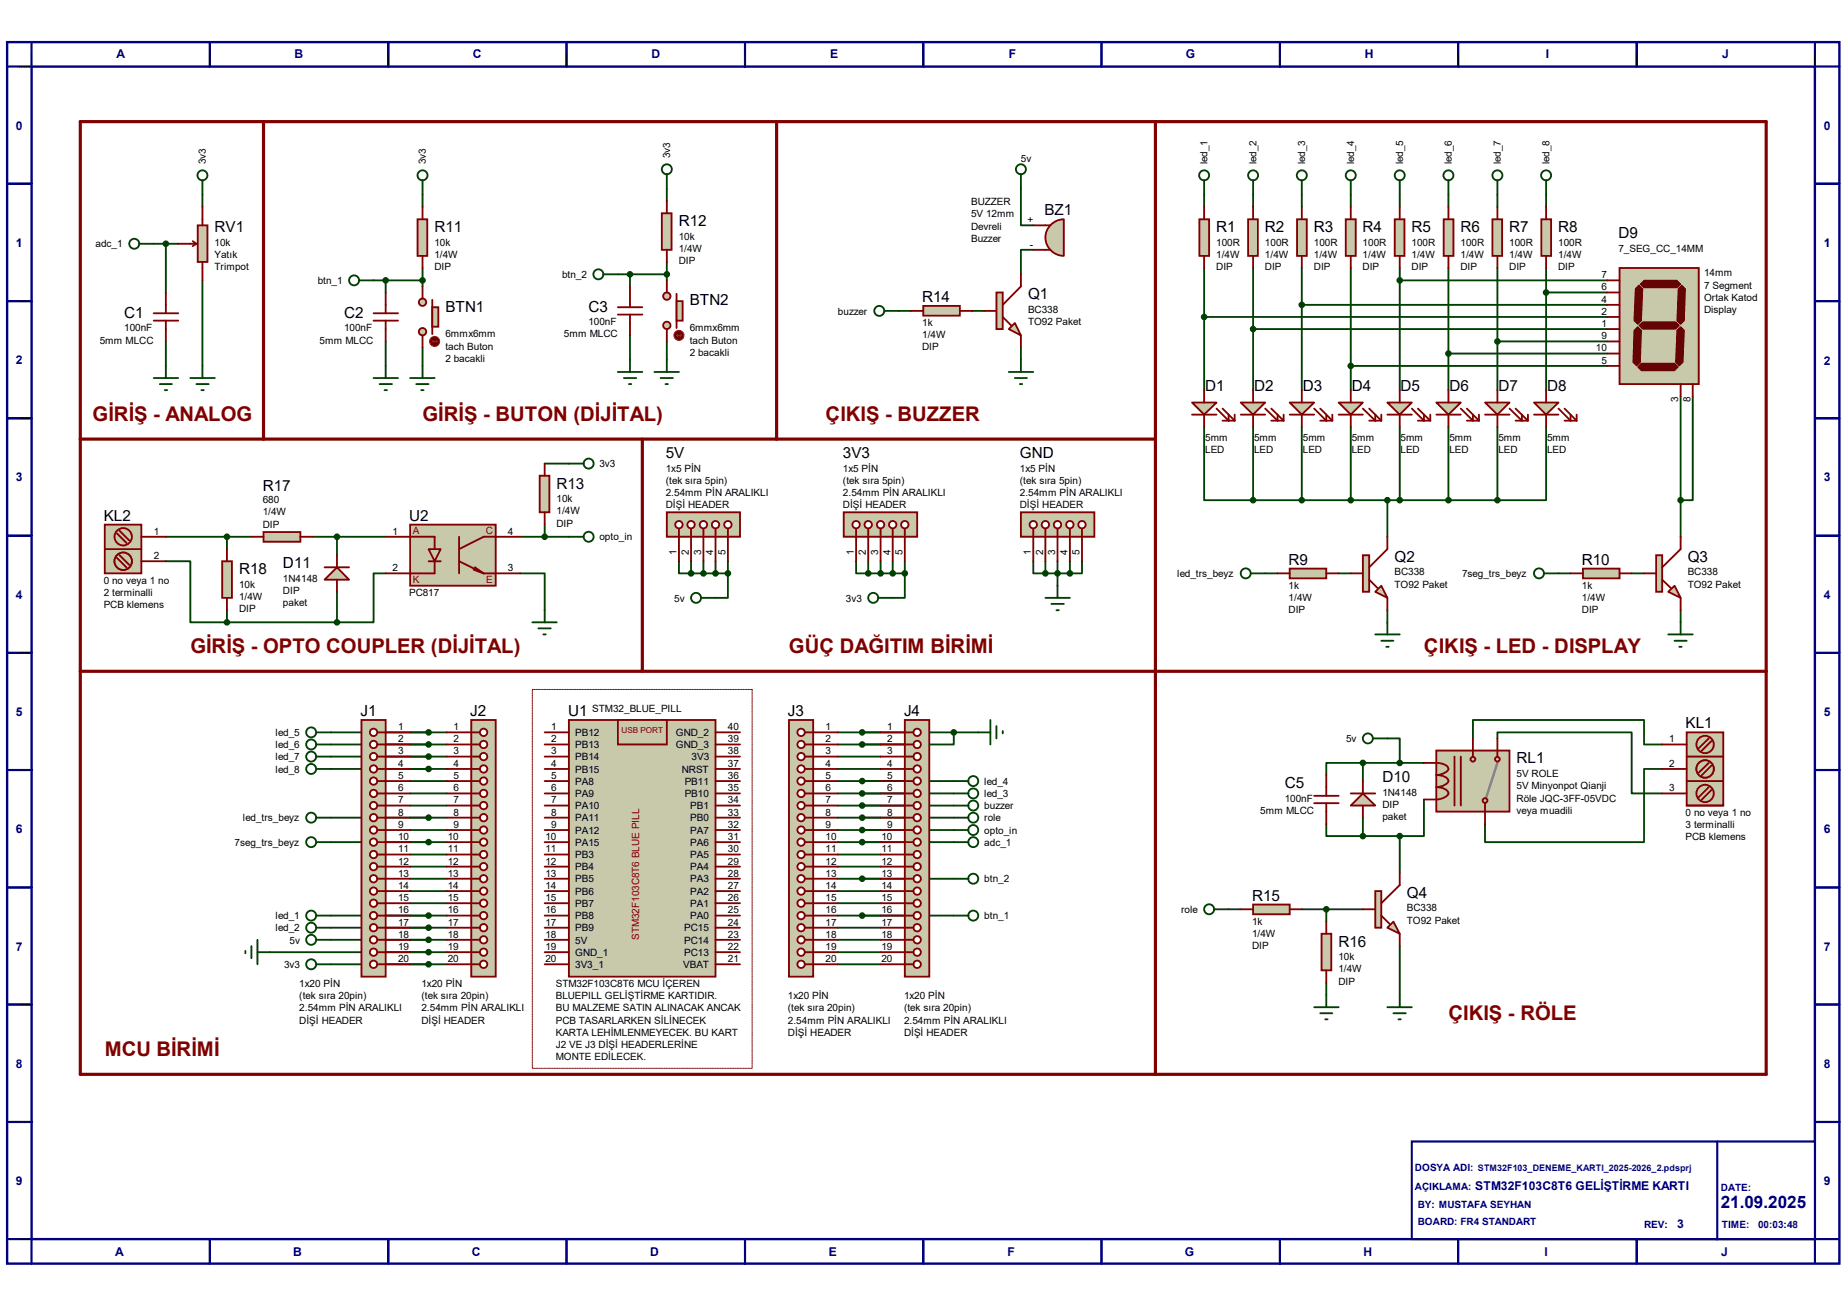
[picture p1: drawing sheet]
<svg xmlns="http://www.w3.org/2000/svg" width="297mm" height="210mm" viewBox="0 0 297 210" stroke-linecap="round" stroke-linejoin="round" font-family="sans-serif">
<defs><g id="words">
<g font-size="3.3" fill="#800000">
<text x="14.9" y="67.7">GİRİŞ - ANALOG</text>
<text x="67.9" y="67.7">GİRİŞ - BUTON (DİJİTAL)</text>
<text x="132.8" y="67.7">ÇIKIŞ - BUZZER</text>
<text x="30.6" y="105">GİRİŞ - OPTO COUPLER (DİJİTAL)</text>
<text x="126.9" y="105">GÜÇ DAĞITIM BİRİMİ</text>
<text x="229" y="105">ÇIKIŞ - LED - DISPLAY</text>
<text x="232.9" y="164">ÇIKIŞ - RÖLE</text>
<text x="16.8" y="169.9">MCU BİRİMİ</text>
</g>
<text font-size="2.8" fill="#000080" x="276.7" y="194.3">21.09.2025</text>
<g font-size="2.5">
<text x="167.9" y="34.6">BZ1</text>
<text x="34.5" y="37.3">RV1</text>
<text x="69.8" y="37.3">R11</text>
<text x="109.1" y="36.4">R12</text>
<text x="195.6" y="37.3">R1</text>
<text x="203.4" y="37.3">R2</text>
<text x="211.3" y="37.3">R3</text>
<text x="219.1" y="37.3">R4</text>
<text x="227" y="37.3">R5</text>
<text x="234.9" y="37.3">R6</text>
<text x="242.7" y="37.3">R7</text>
<text x="250.6" y="37.3">R8</text>
<text x="260.3" y="38.3">D9</text>
<text x="20" y="51.1">C1</text>
<text x="55.3" y="51.1">C2</text>
<text x="71.6" y="50.1">BTN1</text>
<text x="94.6" y="50.1">C3</text>
<text x="110.9" y="49.1">BTN2</text>
<text x="148.3" y="48.6">R14</text>
<text x="165.3" y="48.1">Q1</text>
<text x="193.8" y="62.9">D1</text>
<text x="201.7" y="62.9">D2</text>
<text x="209.5" y="62.9">D3</text>
<text x="217.4" y="62.9">D4</text>
<text x="225.2" y="62.9">D5</text>
<text x="233.1" y="62.9">D6</text>
<text x="241" y="62.9">D7</text>
<text x="248.8" y="62.9">D8</text>
<text x="107.1" y="73.7">5V</text>
<text x="135.6" y="73.7">3V3</text>
<text x="164" y="73.7">GND</text>
<text x="16.7" y="83.7">KL2</text>
<text x="42.2" y="79">R17</text>
<text x="65.8" y="83.7">U2</text>
<text x="89.5" y="78.6">R13</text>
<text x="38.4" y="92.3">R18</text>
<text x="45.5" y="91.4">D11</text>
<text x="207.2" y="90.8">R9</text>
<text x="224.2" y="90.4">Q2</text>
<text x="254.4" y="90.8">R10</text>
<text x="271.4" y="90.4">Q3</text>
<text x="58" y="115.1">J1</text>
<text x="75.6" y="115.1">J2</text>
<text x="91.4" y="115.1">U1</text>
<text x="126.7" y="115.1">J3</text>
<text x="145.4" y="115.1">J4</text>
<text x="271.1" y="117.1">KL1</text>
<text x="222.3" y="125.7">D10</text>
<text x="243.9" y="122.8">RL1</text>
<text x="206.6" y="126.7">C5</text>
<text x="201.3" y="144.8">R15</text>
<text x="226.2" y="144.4">Q4</text>
<text x="215.2" y="152.2">R16</text>
</g>
<g font-size="1.9" fill="#000080">
<text x="18.7" y="9.3">A</text>
<text x="47.4" y="9.3">B</text>
<text x="76" y="9.3">C</text>
<text x="104.7" y="9.3">D</text>
<text x="133.5" y="9.3">E</text>
<text x="162.2" y="9.3">F</text>
<text x="190.7" y="9.3">G</text>
<text x="219.5" y="9.3">H</text>
<text x="248.6" y="9.3">I</text>
<text x="276.9" y="9.3">J</text>
<text x="2.5" y="20.9">0</text>
<text x="293.3" y="20.9">0</text>
<text x="2.5" y="39.7">1</text>
<text x="293.3" y="39.7">1</text>
<text x="2.5" y="58.5">2</text>
<text x="293.3" y="58.8">2</text>
<text x="2.5" y="77.4">3</text>
<text x="293.3" y="77.4">3</text>
<text x="2.5" y="96.3">4</text>
<text x="293.3" y="96.3">4</text>
<text x="2.5" y="115.1">5</text>
<text x="293.3" y="115.1">5</text>
<text x="2.5" y="134">6</text>
<text x="293.3" y="134">6</text>
<text x="2.5" y="152.9">7</text>
<text x="293.3" y="152.9">7</text>
<text x="2.5" y="171.7">8</text>
<text x="293.3" y="171.7">8</text>
<text x="2.5" y="190.5">9</text>
<text x="237.2" y="191.4">STM32F103C8T6 GELİŞTİRME KARTI</text>
<text x="293.3" y="190.5">9</text>
<text x="269.7" y="197.5">3</text>
<text x="18.5" y="202">A</text>
<text x="47.2" y="202">B</text>
<text x="75.9" y="202">C</text>
<text x="104.5" y="202">D</text>
<text x="133.3" y="202">E</text>
<text x="162" y="202">F</text>
<text x="190.5" y="202">G</text>
<text x="219.2" y="202">H</text>
<text x="248.4" y="202">I</text>
<text x="276.8" y="202">J</text>
</g>
<g font-size="1.6">
<text x="33.1" y="26.4" transform="rotate(-90 33.1 26.4)">3v3</text>
<text x="68.5" y="26.4" transform="rotate(-90 68.5 26.4)">3v3</text>
<text x="107.8" y="25.4" transform="rotate(-90 107.8 25.4)">3v3</text>
<text x="164.2" y="26">5v</text>
<text x="194.2" y="26.4" transform="rotate(-90 194.2 26.4)">led_1</text>
<text x="202.1" y="26.4" transform="rotate(-90 202.1 26.4)">led_2</text>
<text x="209.9" y="26.4" transform="rotate(-90 209.9 26.4)">led_3</text>
<text x="217.8" y="26.4" transform="rotate(-90 217.8 26.4)">led_4</text>
<text x="225.6" y="26.4" transform="rotate(-90 225.6 26.4)">led_5</text>
<text x="233.5" y="26.4" transform="rotate(-90 233.5 26.4)">led_6</text>
<text x="241.3" y="26.4" transform="rotate(-90 241.3 26.4)">led_7</text>
<text x="249.2" y="26.4" transform="rotate(-90 249.2 26.4)">led_8</text>
<text x="156.2" y="33">BUZZER</text>
<text x="156.2" y="34.9">5V 12mm</text>
<text x="165.2" y="35.9">+</text>
<text x="15.4" y="39.8">adc_1</text>
<text x="34.5" y="39.5">10k</text>
<text x="34.5" y="41.5">Yatık</text>
<text x="69.8" y="39.5">10k</text>
<text x="69.8" y="41.5">1/4W</text>
<text x="109.1" y="38.5">10k</text>
<text x="109.1" y="40.5">1/4W</text>
<text x="156.2" y="36.9">Devreli</text>
<text x="156.2" y="38.9">Buzzer</text>
<text x="165.6" y="39.8">-</text>
<text x="195.6" y="39.5">100R</text>
<text x="195.6" y="41.5">1/4W</text>
<text x="203.4" y="39.5">100R</text>
<text x="203.4" y="41.5">1/4W</text>
<text x="211.3" y="39.5">100R</text>
<text x="211.3" y="41.5">1/4W</text>
<text x="219.1" y="39.5">100R</text>
<text x="219.1" y="41.5">1/4W</text>
<text x="227" y="39.5">100R</text>
<text x="227" y="41.5">1/4W</text>
<text x="234.9" y="39.5">100R</text>
<text x="234.9" y="41.5">1/4W</text>
<text x="242.7" y="39.5">100R</text>
<text x="242.7" y="41.5">1/4W</text>
<text x="250.6" y="39.5">100R</text>
<text x="250.6" y="41.5">1/4W</text>
<text x="260.3" y="40.5">7_SEG_CC_14MM</text>
<text x="34.5" y="43.4">Trimpot</text>
<text x="51.1" y="45.7">btn_1</text>
<text x="69.8" y="43.4">DIP</text>
<text x="90.4" y="44.7">btn_2</text>
<text x="109.1" y="42.5">DIP</text>
<text x="195.6" y="43.4">DIP</text>
<text x="203.4" y="43.4">DIP</text>
<text x="211.3" y="43.4">DIP</text>
<text x="219.1" y="43.4">DIP</text>
<text x="227" y="43.4">DIP</text>
<text x="234.9" y="43.4">DIP</text>
<text x="242.7" y="43.4">DIP</text>
<text x="250.6" y="43.4">DIP</text>
<text x="257.6" y="44.7">7</text>
<text x="257.6" y="46.7">6</text>
<text x="274" y="44.4">14mm</text>
<text x="274" y="46.4">7 Segment</text>
<text x="20" y="53.3">100nF</text>
<text x="55.3" y="53.3">100nF</text>
<text x="94.6" y="52.3">100nF</text>
<text x="110.9" y="53.3">6mmx6mm</text>
<text x="134.7" y="50.6">buzzer</text>
<text x="148.3" y="52.4">1k</text>
<text x="165.3" y="50.3">BC338</text>
<text x="165.3" y="52.3">TO92 Paket</text>
<text x="257.6" y="48.7">4</text>
<text x="257.6" y="50.6">2</text>
<text x="257.6" y="52.6">1</text>
<text x="274" y="48.3">Ortak Katod</text>
<text x="274" y="50.3">Display</text>
<text x="16" y="55.2">5mm MLCC</text>
<text x="51.4" y="55.2">5mm MLCC</text>
<text x="71.6" y="54.3">6mmx6mm</text>
<text x="71.6" y="56.2">tach Buton</text>
<text x="71.6" y="58.2">2 bacakli</text>
<text x="90.7" y="54.3">5mm MLCC</text>
<text x="110.9" y="55.2">tach Buton</text>
<text x="110.9" y="57.2">2 bacakli</text>
<text x="148.3" y="54.4">1/4W</text>
<text x="148.3" y="56.3">DIP</text>
<text x="256.6" y="56.5">10</text>
<text x="257.6" y="54.6">9</text>
<text x="257.6" y="58.5">5</text>
<text x="269.9" y="64.6" transform="rotate(-90 269.9 64.6)">3</text>
<text x="271.8" y="64.6" transform="rotate(-90 271.8 64.6)">8</text>
<text x="193.8" y="71">5mm</text>
<text x="201.7" y="71">5mm</text>
<text x="209.5" y="71">5mm</text>
<text x="217.4" y="71">5mm</text>
<text x="225.2" y="71">5mm</text>
<text x="233.1" y="71">5mm</text>
<text x="241" y="71">5mm</text>
<text x="248.8" y="71">5mm</text>
<text x="96.4" y="75.1">3v3</text>
<text x="107.1" y="75.9">1x5 PİN</text>
<text x="107.1" y="77.8">(tek sıra 5pin)</text>
<text x="135.6" y="75.9">1x5 PİN</text>
<text x="135.6" y="77.8">(tek sıra 5pin)</text>
<text x="164" y="75.9">1x5 PİN</text>
<text x="164" y="77.8">(tek sıra 5pin)</text>
<text x="193.8" y="72.9">LED</text>
<text x="201.7" y="72.9">LED</text>
<text x="209.5" y="72.9">LED</text>
<text x="217.4" y="72.9">LED</text>
<text x="225.2" y="72.9">LED</text>
<text x="233.1" y="72.9">LED</text>
<text x="241" y="72.9">LED</text>
<text x="248.8" y="72.9">LED</text>
<text x="42.2" y="80.9">680</text>
<text x="42.2" y="82.8">1/4W</text>
<text x="89.5" y="80.8">10k</text>
<text x="89.5" y="82.7">1/4W</text>
<text x="107.1" y="79.8">2.54mm PİN ARALIKLI</text>
<text x="107.1" y="81.7">DİŞİ HEADER</text>
<text x="135.6" y="79.8">2.54mm PİN ARALIKLI</text>
<text x="135.6" y="81.7">DİŞİ HEADER</text>
<text x="164" y="79.8">2.54mm PİN ARALIKLI</text>
<text x="164" y="81.7">DİŞİ HEADER</text>
<text x="24.7" y="86">1</text>
<text x="24.7" y="89.9">2</text>
<text x="42.2" y="84.8">DIP</text>
<text x="63.1" y="86">1</text>
<text x="81.7" y="86">4</text>
<text x="89.5" y="84.7">DIP</text>
<text x="96.4" y="86.9">opto_in</text>
<text x="108.8" y="89.2" transform="rotate(-90 108.8 89.2)">1</text>
<text x="110.7" y="89.2" transform="rotate(-90 110.7 89.2)">2</text>
<text x="112.7" y="89.2" transform="rotate(-90 112.7 89.2)">3</text>
<text x="114.7" y="89.2" transform="rotate(-90 114.7 89.2)">4</text>
<text x="116.7" y="89.2" transform="rotate(-90 116.7 89.2)">5</text>
<text x="137.3" y="89.2" transform="rotate(-90 137.3 89.2)">1</text>
<text x="139.2" y="89.2" transform="rotate(-90 139.2 89.2)">2</text>
<text x="141.2" y="89.2" transform="rotate(-90 141.2 89.2)">3</text>
<text x="143.2" y="89.2" transform="rotate(-90 143.2 89.2)">4</text>
<text x="145.1" y="89.2" transform="rotate(-90 145.1 89.2)">5</text>
<text x="165.8" y="89.2" transform="rotate(-90 165.8 89.2)">1</text>
<text x="167.7" y="89.2" transform="rotate(-90 167.7 89.2)">2</text>
<text x="169.7" y="89.2" transform="rotate(-90 169.7 89.2)">3</text>
<text x="171.7" y="89.2" transform="rotate(-90 171.7 89.2)">4</text>
<text x="173.6" y="89.2" transform="rotate(-90 173.6 89.2)">5</text>
<text x="16.7" y="93.9">0 no veya 1 no</text>
<text x="16.7" y="95.8">2 terminalli</text>
<text x="38.4" y="94.5">10k</text>
<text x="45.5" y="93.6">1N4148</text>
<text x="45.5" y="95.5">DIP</text>
<text x="63.1" y="91.9">2</text>
<text x="65.8" y="95.8">PC817</text>
<text x="81.7" y="91.9">3</text>
<text x="189.3" y="92.8">led_trs_beyz</text>
<text x="207.2" y="94.7">1k</text>
<text x="224.2" y="92.5">BC338</text>
<text x="224.2" y="94.5">TO92 Paket</text>
<text x="235.1" y="92.8">7seg_trs_beyz</text>
<text x="254.4" y="94.7">1k</text>
<text x="271.4" y="92.5">BC338</text>
<text x="271.4" y="94.5">TO92 Paket</text>
<text x="16.7" y="97.8">PCB klemens</text>
<text x="38.4" y="96.5">1/4W</text>
<text x="38.4" y="98.5">DIP</text>
<text x="45.5" y="97.5">paket</text>
<text x="108.4" y="96.7">5v</text>
<text x="136" y="96.7">3v3</text>
<text x="207.2" y="96.6">1/4W</text>
<text x="207.2" y="98.6">DIP</text>
<text x="254.4" y="96.6">1/4W</text>
<text x="254.4" y="98.6">DIP</text>
<text x="44.3" y="118.4">led_5</text>
<text x="64" y="117.4">1</text>
<text x="64" y="119.4">2</text>
<text x="72.9" y="117.4">1</text>
<text x="72.9" y="119.4">2</text>
<text x="88.6" y="117.4">1</text>
<text x="88.6" y="119.4">2</text>
<text x="92.5" y="118.4">PB12</text>
<text x="95.2" y="114.5">STM32_BLUE_PILL</text>
<text x="108.7" y="118.4">GND_2</text>
<text x="117.1" y="117.4">40</text>
<text x="117.1" y="119.4">39</text>
<text x="132.8" y="117.4">1</text>
<text x="132.8" y="119.4">2</text>
<text x="142.7" y="117.4">1</text>
<text x="142.7" y="119.4">2</text>
<text x="216.5" y="119.3">5v</text>
<text x="268.4" y="119.4">1</text>
<text x="44.3" y="120.3">led_6</text>
<text x="44.3" y="122.3">led_7</text>
<text x="44.3" y="124.2">led_8</text>
<text x="64" y="121.3">3</text>
<text x="64" y="123.3">4</text>
<text x="64" y="125.3">5</text>
<text x="72.9" y="121.3">3</text>
<text x="72.9" y="123.3">4</text>
<text x="72.9" y="125.3">5</text>
<text x="88.6" y="121.3">3</text>
<text x="88.6" y="123.3">4</text>
<text x="88.6" y="125.3">5</text>
<text x="92.5" y="120.3">PB13</text>
<text x="92.5" y="122.3">PB14</text>
<text x="92.5" y="124.2">PB15</text>
<text x="108.7" y="120.3">GND_3</text>
<text x="109.6" y="124.2">NRST</text>
<text x="111.2" y="122.3">3V3</text>
<text x="117.1" y="121.3">38</text>
<text x="117.1" y="123.3">37</text>
<text x="117.1" y="125.3">36</text>
<text x="132.8" y="121.3">3</text>
<text x="132.8" y="123.3">4</text>
<text x="132.8" y="125.3">5</text>
<text x="142.7" y="121.3">3</text>
<text x="142.7" y="123.3">4</text>
<text x="142.7" y="125.3">5</text>
<text x="243.9" y="125">5V ROLE</text>
<text x="268.4" y="123.3">2</text>
<text x="64" y="127.3">6</text>
<text x="64" y="129.2">7</text>
<text x="64" y="131.1">8</text>
<text x="72.9" y="127.3">6</text>
<text x="72.9" y="129.2">7</text>
<text x="72.9" y="131.1">8</text>
<text x="88.6" y="127.3">6</text>
<text x="88.6" y="129.2">7</text>
<text x="88.6" y="131.1">8</text>
<text x="92.5" y="126.2">PA8</text>
<text x="92.5" y="128.2">PA9</text>
<text x="92.5" y="130.1">PA10</text>
<text x="110.1" y="126.2">PB11</text>
<text x="110.1" y="128.2">PB10</text>
<text x="111" y="130.1">PB1</text>
<text x="117.1" y="127.3">35</text>
<text x="117.1" y="129.2">34</text>
<text x="117.1" y="131.1">33</text>
<text x="132.8" y="127.3">6</text>
<text x="132.8" y="129.2">7</text>
<text x="132.8" y="131.1">8</text>
<text x="142.7" y="127.3">6</text>
<text x="142.7" y="129.2">7</text>
<text x="142.7" y="131.1">8</text>
<text x="158.3" y="128.2">led_3</text>
<text x="158.3" y="126.2">led_4</text>
<text x="158.3" y="130.1">buzzer</text>
<text x="202.6" y="130.9">5mm MLCC</text>
<text x="206.6" y="128.9">100nF</text>
<text x="222.3" y="127.9">1N4148</text>
<text x="222.3" y="129.9">DIP</text>
<text x="222.3" y="131.8">paket</text>
<text x="243.9" y="126.9">5V Minyonpot Qianji</text>
<text x="243.9" y="128.9">Röle JQC-3FF-05VDC</text>
<text x="243.9" y="130.9">veya muadili</text>
<text x="268.4" y="127.3">3</text>
<text x="271.1" y="131.2">0 no veya 1 no</text>
<text x="37.7" y="136">7seg_trs_beyz</text>
<text x="39.1" y="132.1">led_trs_beyz</text>
<text x="64" y="133.1">9</text>
<text x="64" y="135.1">10</text>
<text x="64" y="137.1">11</text>
<text x="72" y="135.1">10</text>
<text x="72" y="137.1">11</text>
<text x="72.9" y="133.1">9</text>
<text x="87.7" y="135.1">10</text>
<text x="87.7" y="137.1">11</text>
<text x="88.6" y="133.1">9</text>
<text x="92.5" y="132.1">PA11</text>
<text x="92.5" y="134.1">PA12</text>
<text x="92.5" y="136">PA15</text>
<text x="111" y="132.1">PB0</text>
<text x="111" y="134.1">PA7</text>
<text x="111" y="136">PA6</text>
<text x="117.1" y="133.1">32</text>
<text x="117.1" y="135.1">31</text>
<text x="117.1" y="137.1">30</text>
<text x="132.8" y="133.1">9</text>
<text x="132.8" y="135.1">10</text>
<text x="132.8" y="137.1">11</text>
<text x="141.7" y="135.1">10</text>
<text x="141.7" y="137.1">11</text>
<text x="142.7" y="133.1">9</text>
<text x="158.3" y="134.1">opto_in</text>
<text x="158.3" y="132.1">role</text>
<text x="158.3" y="136">adc_1</text>
<text x="271.1" y="133.1">3 terminalli</text>
<text x="271.1" y="135.1">PCB klemens</text>
<text x="64" y="139">12</text>
<text x="64" y="141">13</text>
<text x="64" y="143">14</text>
<text x="72" y="139">12</text>
<text x="72" y="141">13</text>
<text x="72" y="143">14</text>
<text x="87.7" y="139">12</text>
<text x="87.7" y="141">13</text>
<text x="87.7" y="143">14</text>
<text x="92.5" y="138">PB3</text>
<text x="92.5" y="140">PB4</text>
<text x="92.5" y="141.9">PB5</text>
<text x="92.5" y="143.9">PB6</text>
<text x="111" y="138">PA5</text>
<text x="111" y="140">PA4</text>
<text x="111" y="141.9">PA3</text>
<text x="111" y="143.9">PA2</text>
<text x="117.1" y="139">29</text>
<text x="117.1" y="141">28</text>
<text x="117.1" y="143">27</text>
<text x="132.8" y="139">12</text>
<text x="132.8" y="141">13</text>
<text x="132.8" y="143">14</text>
<text x="141.7" y="139">12</text>
<text x="141.7" y="141">13</text>
<text x="141.7" y="143">14</text>
<text x="158.3" y="141.9">btn_2</text>
<text x="44.3" y="147.8">led_1</text>
<text x="44.3" y="149.8">led_2</text>
<text x="64" y="144.9">15</text>
<text x="64" y="146.9">16</text>
<text x="64" y="148.8">17</text>
<text x="72" y="144.9">15</text>
<text x="72" y="146.9">16</text>
<text x="72" y="148.8">17</text>
<text x="87.7" y="144.9">15</text>
<text x="87.7" y="146.9">16</text>
<text x="87.7" y="148.8">17</text>
<text x="92.5" y="145.8">PB7</text>
<text x="92.5" y="147.8">PB8</text>
<text x="92.5" y="149.8">PB9</text>
<text x="110" y="149.8">PC15</text>
<text x="111" y="145.8">PA1</text>
<text x="111" y="147.8">PA0</text>
<text x="117.1" y="144.9">26</text>
<text x="117.1" y="146.9">25</text>
<text x="117.1" y="148.8">24</text>
<text x="132.8" y="144.9">15</text>
<text x="132.8" y="146.9">16</text>
<text x="132.8" y="148.8">17</text>
<text x="141.7" y="144.9">15</text>
<text x="141.7" y="146.9">16</text>
<text x="141.7" y="148.8">17</text>
<text x="158.3" y="147.8">btn_1</text>
<text x="189.9" y="146.8">role</text>
<text x="201.3" y="148.7">1k</text>
<text x="226.2" y="146.6">BC338</text>
<text x="226.2" y="148.5">TO92 Paket</text>
<text x="45.7" y="155.7">3v3</text>
<text x="46.6" y="151.7">5v</text>
<text x="64" y="150.8">18</text>
<text x="64" y="152.8">19</text>
<text x="64" y="154.7">20</text>
<text x="72" y="150.8">18</text>
<text x="72" y="152.8">19</text>
<text x="72" y="154.7">20</text>
<text x="87.7" y="150.8">18</text>
<text x="87.7" y="152.8">19</text>
<text x="87.7" y="154.7">20</text>
<text x="92.5" y="151.7">5V</text>
<text x="92.5" y="153.7">GND_1</text>
<text x="92.5" y="155.7">3V3_1</text>
<text x="109.9" y="155.7">VBAT</text>
<text x="110" y="151.7">PC14</text>
<text x="110" y="153.7">PC13</text>
<text x="117.1" y="150.8">23</text>
<text x="117.1" y="152.8">22</text>
<text x="117.1" y="154.7">21</text>
<text x="132.8" y="150.8">18</text>
<text x="132.8" y="152.8">19</text>
<text x="132.8" y="154.7">20</text>
<text x="141.7" y="150.8">18</text>
<text x="141.7" y="152.8">19</text>
<text x="141.7" y="154.7">20</text>
<text x="201.3" y="150.6">1/4W</text>
<text x="201.3" y="152.6">DIP</text>
<text x="215.2" y="154.4">10k</text>
<text x="48.1" y="158.7">1x20 PİN</text>
<text x="48.1" y="160.7">(tek sıra 20pin)</text>
<text x="67.8" y="158.7">1x20 PİN</text>
<text x="67.8" y="160.7">(tek sıra 20pin)</text>
<text x="89.4" y="158.7">STM32F103C8T6 MCU İÇEREN</text>
<text x="89.4" y="160.7">BLUEPILL GELİŞTİRME KARTIDIR.</text>
<text x="126.7" y="160.7">1x20 PİN</text>
<text x="145.4" y="160.7">1x20 PİN</text>
<text x="215.2" y="156.4">1/4W</text>
<text x="215.2" y="158.4">DIP</text>
<text x="48.1" y="162.6">2.54mm PİN ARALIKLI</text>
<text x="48.1" y="164.6">DİŞİ HEADER</text>
<text x="67.8" y="162.6">2.54mm PİN ARALIKLI</text>
<text x="67.8" y="164.6">DİŞİ HEADER</text>
<text x="89.4" y="162.6">BU MALZEME SATIN ALINACAK ANCAK</text>
<text x="89.4" y="164.6">PCB TASARLARKEN SİLİNECEK</text>
<text x="89.4" y="166.5">KARTA LEHİMLENMEYECEK. BU KART</text>
<text x="126.7" y="162.6">(tek sıra 20pin)</text>
<text x="126.7" y="164.6">2.54mm PİN ARALIKLI</text>
<text x="126.7" y="166.5">DİŞİ HEADER</text>
<text x="145.4" y="162.6">(tek sıra 20pin)</text>
<text x="145.4" y="164.6">2.54mm PİN ARALIKLI</text>
<text x="145.4" y="166.5">DİŞİ HEADER</text>
<text x="89.4" y="168.5">J2 VE J3 DİŞİ HEADERLERİNE</text>
<text x="89.4" y="170.5">MONTE EDİLECEK.</text>
</g>
<g font-size="1.6" fill="#800000">
<text x="66.4" y="85.9">A</text>
<text x="78.1" y="85.9">C</text>
<text x="66.4" y="93.8">K</text>
<text x="78.2" y="93.8">E</text>
<text x="102.8" y="151.1" transform="rotate(-90 102.8 151.1)">STM32F103C8T6 BLUE PILL</text>
</g>
<g font-size="1.6" fill="#000080">
<text x="227.5" y="191.3">AÇIKLAMA:</text>
<text x="227.5" y="188.4">DOSYA ADI: STM32F103_DENEME_KARTI_2025-2026_2.pdsprj</text>
<text x="276.7" y="191.6">DATE:</text>
<text x="228" y="194.3">BY: MUSTAFA SEYHAN</text>
<text x="228" y="197">BOARD: FR4 STANDART</text>
<text x="264.4" y="197.4">REV:</text>
<text x="276.9" y="197.4">TIME:</text>
<text x="282.7" y="197.4">00:03:48</text>
</g>
<text font-size="1.3" fill="#800000" x="99.9" y="117.9">USB PORT</text>
</g></defs>
<path d="M1.1 6.8h294.7v196.4h-294.7zM5.1 10.7h286.7v188.6h-286.7z" fill="none" stroke="#000080" stroke-width=".38"/>
<g fill="none" stroke="#000080" stroke-width=".34">
<path d="M5.1 6.8v3.9h-4M33.7 6.8v3.9M62.4 6.8v3.9M91.1 6.8v3.9M119.8 6.8v3.9M148.5 6.8v3.9M177.1 6.8v3.9M205.8 6.8v3.9M234.5 6.8v3.9M263.2 6.8v3.9M291.8 6.8v3.9h4M1.1 29.5h4"/>
<path d="M291.8 29.5h4M1.1 48.4h4M291.8 48.4h4M1.1 67.3h4M291.8 67.3h4M1.1 86.1h4M291.8 86.1h4M1.1 105h4M291.8 105h4M1.1 123.8h4M291.8 123.8h4M1.1 142.7h4"/>
<path d="M291.8 142.7h4M1.1 161.5h4M291.8 161.5h4M1.1 199.3h4v3.9M1.1 180.4h4M33.7 199.3v3.9M62.4 199.3v3.9M91.1 199.3v3.9M119.8 199.3v3.9M148.5 199.3v3.9M177.1 199.3v3.9M205.8 199.3v3.9"/>
<path d="M234.5 199.3v3.9M263.2 199.3v3.9M291.8 180.4h4M295.8 199.3h-4v3.9"/>
</g>
<g fill="none" stroke="#000" stroke-width=".16">
<path d="M3.1 10.7h1.8M5.1 8.7v1.8M33.7 8.7l.1 1.8M62.4 8.7l.1 1.8M91.1 8.7v1.8M119.8 8.7v1.8M148.5 8.7v1.8M177.1 8.7l.1 1.8M205.8 8.7l.1 1.8M234.5 8.7v1.8M263.2 8.7v1.8M291.8 8.7l.1 1.8"/>
<path d="M3.1 29.5h1.8M3.1 48.4h1.8M3.1 67.3h1.8M3.1 86.1h1.8M3.1 105h1.8M3.1 123.8h1.8M3.1 142.7h1.8M3.1 161.5h1.8M3.1 180.4h1.8M3.1 199.3h1.8"/>
</g>
<path d="M227 183.6h64.8v15.7h-64.8z" fill="#fff" stroke="#000080" stroke-width=".34"/>
<path d="M276.1 183.6v15.7" fill="none" stroke="#000080" stroke-width=".34"/>
<g fill="none" stroke="#004000" stroke-width=".3">
<path d="M24.7 39.2h4M26.7 39.2v7.8M32.6 31.3v2M67.9 31.3v2M107.2 30.4v1.9M164.2 30.4v5.8h2M193.6 31.3v2M201.5 31.3v2M209.3 31.3v2M217.2 31.3v2M225.1 31.3v2M232.9 31.3v2"/>
<path d="M240.8 31.3v2M248.6 31.3v2M26.7 54.9v3.9M32.6 45.1v13.7M60.1 45.1h7.8M62 45.1v1.9M62 54.9v3.9M67.9 43.1v3M67.9 55.9v2.9M99.4 44.1h7.8M101.3 44.1v2M101.3 53.9v3.9"/>
<path d="M107.2 42.1v3M107.2 54.9v2.9M144.5 50h2M156.3 50h2M164.2 55.9v1.9M166.2 40.2h-2v3.9M193.6 43.1v19.6M193.6 51h64.8M201.5 43.1v19.6M201.5 52.9h56.9M209.3 43.1v19.6M209.3 49h49.1"/>
<path d="M217.2 43.1v19.6M217.2 58.8h41.2M225.1 43.1v19.6M225.1 45.1h33.3M232.9 43.1v19.6M232.9 56.9h25.5M240.8 43.1v19.6M240.8 54.9h17.6M248.6 43.1v19.6M248.6 47h9.8M87.6 74.5h3.9M193.6 68.7v11.7h7.9"/>
<path d="M201.5 68.7v11.7M209.3 68.7v11.7M217.2 68.7v11.7M225.1 68.7v11.7M232.9 68.7v11.7M240.8 68.7v11.7M248.6 68.7v11.7h-7.8M270.3 63.8v22.5M272.2 63.8v16.6h-1.9M26.7 90.3h3.9v9.8h5.9M26.7 86.3h13.7M36.5 86.3v2"/>
<path d="M36.5 98.1v2M50.2 86.3h11.8M54.2 86.3v3M54.2 95.2v4.9M62 92.2h-1.9v7.9h-5.9M83.7 92.2h3.9v5.9M83.7 86.3h7.8M87.6 84.4v1.9M109.2 90.3v1.9h1.9M111.1 90.3v1.9M111.1 92.2h6M113.1 90.3v1.9"/>
<path d="M115.1 90.3v1.9M117.1 92.2v3.9h-2M117.1 90.3v1.9M137.7 90.3v1.9h1.9M139.6 92.2h5.9M139.6 90.3v1.9M141.6 90.3v1.9M143.6 90.3v1.9M145.5 92.2v3.9h-1.9M145.5 90.3v1.9M166.2 90.3v1.9h1.9M168.1 92.2h3.9"/>
<path d="M168.1 90.3v1.9M170.1 90.3v3.9M172 90.3v1.9M174 90.3v1.9h-2M201.5 80.4h39.3M203.5 92.2h1.9M215.3 92.2h1.9M223.1 80.4v5.9M223.1 98.1v2M250.6 92.2h2M262.4 92.2h2M270.3 98.1v2"/>
<path d="M36.5 100.1h17.7M53.2 117.8h18.6M53.2 119.7h18.6M134.7 117.8h22.6M134.7 119.7h6.9M153.4 117.8v1.9h-14.8M223.1 118.7h2v4M236.9 118.7v-2.9h27.5v3.9h2.9M240.8 118.7v-.9h21.6v9.8h4.9M53.2 121.7h18.6M53.2 123.7h18.6M53.2 131.5h18.6"/>
<path d="M53.2 135.4h18.6M66 125.6h5.8M66 127.6h5.8M66 129.5h5.8M66 133.5h5.8M66 137.4h5.8M66 139.4h5.8M134.7 125.6h18.7M134.7 127.6h18.7M134.7 129.5h18.7M134.7 133.5h18.7M134.7 137.4h6.9"/>
<path d="M134.7 139.4h6.9M134.7 121.7h6.9M134.7 123.7h6.9M134.7 131.5h18.7M134.7 135.4h18.7M213.3 132.5v2h5.9M219.2 122.7h-5.9v1.9M219.2 122.7v2.9M219.2 131.5v3M219.2 122.7h9.8M219.2 134.5h5.9M225.1 134.5v5.8"/>
<path d="M229 128.6v5.9h-3.9M267.3 123.7h-2.9v11.7h-25.6v-2.9M43.4 153.1h28.4M53.2 147.2h18.6M53.2 149.2h18.6M53.2 151.1h18.6M53.2 155.1h18.6M66 141.3h5.8M66 143.3h5.8M66 145.2h5.8M134.7 141.3h18.7M134.7 143.3h6.9"/>
<path d="M134.7 145.2h6.9M134.7 147.2h18.7M134.7 149.2h6.9M134.7 151.1h6.9M134.7 153.1h6.9M134.7 155.1h6.9M197.6 146.2h1.9M209.3 146.2h9.9M213.3 146.2v2M213.3 158v2M225.1 152.1v7.9"/>
</g>
<path d="M191.7 64.7h3.9l-2 2z" fill="#c8c8aa" stroke="#800000" stroke-width=".3"/>
<path d="M191.7 66.7h3.9M193.6 62.7v2M193.6 66.7v2M195.6 65.7l2 1.9v-.9M196.6 65.7l1.9 1.9M196.6 67.6h1.9M198.5 66.7v.9" fill="none" stroke="#800000" stroke-width=".3"/>
<path d="M199.5 64.7h4l-2 2z" fill="#c8c8aa" stroke="#800000" stroke-width=".3"/>
<path d="M199.5 66.7h4M201.5 62.7v2M201.5 66.7v2M203.5 65.7l1.9 1.9v-.9M204.4 65.7l2 1.9M204.4 67.6h2M206.4 66.7v.9" fill="none" stroke="#800000" stroke-width=".3"/>
<path d="M207.4 64.7h3.9l-2 2z" fill="#c8c8aa" stroke="#800000" stroke-width=".3"/>
<path d="M207.4 66.7h3.9M209.3 62.7v2M209.3 66.7v2M211.3 65.7l2 1.9v-.9M212.3 65.7l1.9 1.9M212.3 67.6h1.9M214.2 66.7v.9" fill="none" stroke="#800000" stroke-width=".3"/>
<path d="M215.3 64.7h3.9l-2 2z" fill="#c8c8aa" stroke="#800000" stroke-width=".3"/>
<path d="M215.3 66.7h3.9M217.2 62.7v2M217.2 66.7v2M219.2 65.7l1.9 1.9v-.9M220.2 65.7l1.9 1.9M220.2 67.6h1.9M222.1 66.7v.9" fill="none" stroke="#800000" stroke-width=".3"/>
<path d="M223.1 64.7h3.9l-1.9 2z" fill="#c8c8aa" stroke="#800000" stroke-width=".3"/>
<path d="M223.1 66.7h3.9M225.1 62.7v2M225.1 66.7v2M227 65.7l2 1.9v-.9M228 65.7l2 1.9M228 67.6h2M230 66.7v.9" fill="none" stroke="#800000" stroke-width=".3"/>
<path d="M231 64.7h3.9l-2 2z" fill="#c8c8aa" stroke="#800000" stroke-width=".3"/>
<path d="M231 66.7h3.9M232.9 62.7v2M232.9 66.7v2M234.9 65.7l2 1.9v-.9M235.9 65.7l1.9 1.9M235.9 67.6h1.9M237.8 66.7v.9" fill="none" stroke="#800000" stroke-width=".3"/>
<path d="M238.8 64.7h3.9l-1.9 2z" fill="#c8c8aa" stroke="#800000" stroke-width=".3"/>
<path d="M238.8 66.7h3.9M240.8 62.7v2M240.8 66.7v2M242.7 65.7l2 1.9v-.9M243.7 65.7l2 1.9M243.7 67.6h2M245.7 66.7v.9" fill="none" stroke="#800000" stroke-width=".3"/>
<path d="M246.7 64.7h3.9l-2 2z" fill="#c8c8aa" stroke="#800000" stroke-width=".3"/>
<path d="M246.7 66.7h3.9M248.6 62.7v2M248.6 66.7v2M250.6 65.7l2 1.9v-.9M251.6 65.7l1.9 1.9M251.6 67.6h1.9M253.5 66.7v.9" fill="none" stroke="#800000" stroke-width=".3"/>
<g fill="#004000" stroke="#004000" stroke-width=".3">
<circle cx="240.8" cy="80.4" r=".38"/>
<circle cx="232.9" cy="80.4" r=".38"/>
<circle cx="225.1" cy="80.4" r=".38"/>
<circle cx="217.2" cy="80.4" r=".38"/>
<circle cx="209.3" cy="80.4" r=".38"/>
<circle cx="201.5" cy="80.4" r=".38"/>
</g>
<path d="M260.4 43.1h12.8v18.7h-12.8z" fill="#c8c8aa" stroke="#800000" stroke-width=".3"/>
<g fill="#600000" stroke="#600000" stroke-width=".16">
<path d="M264.4 45.1h5.3l.6 .6-.6 .6h-5.3l-.6-.6z"/>
<path d="M270.4 45.8l.6 .6-.2 5.2-.5 .6-.6-.6 .2-5.2z"/>
<path d="M263.6 52.3l.6-.5h5.3l.5 .5-.5 .6h-5.3z"/>
<path d="M263.6 45.8l.6 .6-.3 5.2-.5 .6-.6-.6 .2-5.2z"/>
<path d="M270.3 52.5l.5 .6-.2 5.2-.6 .5-.5-.5 .2-5.2z"/>
<path d="M263.4 59l.5-.6h5.4l.6 .6-.6 .6h-5.4z"/>
<path d="M263.4 52.5l.5 .6-.1 5.2-.6 .5-.6-.5 .2-5.2z"/>
</g>
<path d="M258.4 45.1h2M258.4 47h2M258.4 49h2M258.4 51h2M258.4 52.9h2M258.4 54.9h2M258.4 56.9h2M258.4 58.8h2M270.3 61.8v2M272.2 61.8v2" fill="none" stroke="#800000" stroke-width=".3"/>
<path d="M192.9 35.3h1.5v5.8h-1.5z" fill="#c8c8aa" stroke="#800000" stroke-width=".3"/>
<path d="M193.6 33.3v2M193.6 41.1v2" fill="none" stroke="#800000" stroke-width=".3"/>
<path d="M200.7 35.3h1.6v5.8h-1.6z" fill="#c8c8aa" stroke="#800000" stroke-width=".3"/>
<path d="M201.5 33.3v2M201.5 41.1v2" fill="none" stroke="#800000" stroke-width=".3"/>
<path d="M208.6 35.3h1.5v5.8h-1.5z" fill="#c8c8aa" stroke="#800000" stroke-width=".3"/>
<path d="M209.3 33.3v2M209.3 41.1v2" fill="none" stroke="#800000" stroke-width=".3"/>
<path d="M216.4 35.3h1.6v5.8h-1.6z" fill="#c8c8aa" stroke="#800000" stroke-width=".3"/>
<path d="M217.2 33.3v2M217.2 41.1v2" fill="none" stroke="#800000" stroke-width=".3"/>
<path d="M224.3 35.3h1.5v5.8h-1.5z" fill="#c8c8aa" stroke="#800000" stroke-width=".3"/>
<path d="M225.1 33.3v2M225.1 41.1v2" fill="none" stroke="#800000" stroke-width=".3"/>
<path d="M232.2 35.3h1.5v5.8h-1.5z" fill="#c8c8aa" stroke="#800000" stroke-width=".3"/>
<path d="M232.9 33.3v2M232.9 41.1v2" fill="none" stroke="#800000" stroke-width=".3"/>
<path d="M240 35.3h1.6v5.8h-1.6z" fill="#c8c8aa" stroke="#800000" stroke-width=".3"/>
<path d="M240.8 33.3v2M240.8 41.1v2" fill="none" stroke="#800000" stroke-width=".3"/>
<path d="M247.9 35.3h1.5v5.8h-1.5z" fill="#c8c8aa" stroke="#800000" stroke-width=".3"/>
<path d="M248.6 33.3v2M248.6 41.1v2" fill="none" stroke="#800000" stroke-width=".3"/>
<g fill="none" stroke="#004000" stroke-width=".3">
<path d="M193.6 29v2.3M201.5 29v2.3M209.3 29v2.3M217.2 29v2.3M225.1 29v2.3M232.9 29v2.3M240.8 29v2.3M248.6 29v2.3M50.8 117.8h2.4M50.8 119.7h2.4M50.8 121.7h2.4M50.8 123.7h2.4"/>
<path d="M153.4 127.6h2.3M153.4 125.6h2.3M50.8 147.2h2.4M50.8 149.2h2.4"/>
<circle cx="193.6" cy="28.2" r=".8"/>
<circle cx="201.5" cy="28.2" r=".8"/>
<circle cx="209.3" cy="28.2" r=".8"/>
<circle cx="217.2" cy="28.2" r=".8"/>
<circle cx="225.1" cy="28.2" r=".8"/>
<circle cx="232.9" cy="28.2" r=".8"/>
<circle cx="240.8" cy="28.2" r=".8"/>
<circle cx="248.6" cy="28.2" r=".8"/>
<circle cx="50" cy="117.8" r=".8"/>
<circle cx="50" cy="119.7" r=".8"/>
<circle cx="50" cy="123.7" r=".8"/>
<circle cx="50" cy="121.7" r=".8"/>
<circle cx="156.5" cy="125.6" r=".8"/>
<circle cx="156.5" cy="127.6" r=".8"/>
<circle cx="50" cy="147.2" r=".8"/>
<circle cx="50" cy="149.2" r=".8"/>
</g>
<g fill="#c8c8aa" stroke="#800000" stroke-width=".3">
<path d="M162.2 52.9l1-1 1 2z"/>
<path d="M160.2 47h1v5.9h-1z"/>
</g>
<path d="M158.3 50h1.9M161.2 51l1.4 1.3M164.2 44.1v2l-3 2.9M164.2 53.9v2" fill="none" stroke="#800000" stroke-width=".3"/>
<path d="M162.2 59.8h4M164.2 57.8v2M163.2 60.8h1.9M164 61.8h.4" fill="none" stroke="#004000" stroke-width=".3"/>
<path d="M148.5 49.2h5.8v1.6h-5.8z" fill="#c8c8aa" stroke="#800000" stroke-width=".3"/>
<path d="M146.5 50h2M154.3 50h2" fill="none" stroke="#800000" stroke-width=".3"/>
<g fill="none" stroke="#004000" stroke-width=".3">
<path d="M164.2 28v2.4M142.2 50h2.3M153.4 129.5h2.3M50.8 151.1h2.4"/>
<circle cx="164.2" cy="27.2" r=".8"/>
<circle cx="141.4" cy="50" r=".8"/>
<circle cx="156.5" cy="129.5" r=".8"/>
<circle cx="50" cy="151.1" r=".8"/>
</g>
<path d="M168.8 36.4a2.99 2.99 0 0 1 2.3-1.1v5.8a2.94 2.94 0 0 1-2.7-1.6 2.94 2.94 0 0 1 .4-3.1z" fill="#c8c8aa" stroke="#800000" stroke-width=".3"/>
<path d="M166.2 36.2h2.7M166.2 40.2h2.7" fill="none" stroke="#800000" stroke-width=".3"/>
<path d="M67.1 35.3h1.6v5.8h-1.6z" fill="#c8c8aa" stroke="#800000" stroke-width=".3"/>
<path d="M67.9 33.3v2M67.9 41.1v2" fill="none" stroke="#800000" stroke-width=".3"/>
<g fill="none" stroke="#004000" stroke-width=".3">
<path d="M67.9 29v2.3M67.9 58.8v2M66 60.8h3.9M66.9 61.8h2M67.7 62.7h.4M50.8 155.1h2.4"/>
<circle cx="67.9" cy="28.2" r=".8"/>
<circle cx="50" cy="155.1" r=".8"/>
</g>
<path d="M107.2 82.4h11.8v3.9h-11.8z" fill="#c8c8aa" stroke="#800000" stroke-width=".3"/>
<path d="M109.2 85v1.3" fill="none" stroke="#800000" stroke-width=".3"/>
<circle cx="109.2" cy="84.4" r=".59" fill="#fff" stroke="#800000" stroke-width=".3"/>
<path d="M111.1 85v1.3" fill="none" stroke="#800000" stroke-width=".3"/>
<circle cx="111.1" cy="84.4" r=".59" fill="#fff" stroke="#800000" stroke-width=".3"/>
<path d="M113.1 85v1.3" fill="none" stroke="#800000" stroke-width=".3"/>
<circle cx="113.1" cy="84.4" r=".59" fill="#fff" stroke="#800000" stroke-width=".3"/>
<path d="M115.1 85v1.3" fill="none" stroke="#800000" stroke-width=".3"/>
<circle cx="115.1" cy="84.4" r=".59" fill="#fff" stroke="#800000" stroke-width=".3"/>
<path d="M117.1 85v1.3" fill="none" stroke="#800000" stroke-width=".3"/>
<circle cx="117.1" cy="84.4" r=".59" fill="#fff" stroke="#800000" stroke-width=".3"/>
<path d="M109.2 86.3v4M111.1 86.3v4M113.1 86.3v4M115.1 86.3v4M117.1 86.3v4" fill="none" stroke="#800000" stroke-width=".3"/>
<path d="M135.7 82.4h11.8v3.9h-11.8z" fill="#c8c8aa" stroke="#800000" stroke-width=".3"/>
<path d="M137.7 85v1.3" fill="none" stroke="#800000" stroke-width=".3"/>
<circle cx="137.7" cy="84.4" r=".59" fill="#fff" stroke="#800000" stroke-width=".3"/>
<path d="M139.6 85v1.3" fill="none" stroke="#800000" stroke-width=".3"/>
<circle cx="139.6" cy="84.4" r=".59" fill="#fff" stroke="#800000" stroke-width=".3"/>
<path d="M141.6 85v1.3" fill="none" stroke="#800000" stroke-width=".3"/>
<circle cx="141.6" cy="84.4" r=".59" fill="#fff" stroke="#800000" stroke-width=".3"/>
<path d="M143.6 85v1.3" fill="none" stroke="#800000" stroke-width=".3"/>
<circle cx="143.6" cy="84.4" r=".59" fill="#fff" stroke="#800000" stroke-width=".3"/>
<path d="M145.5 85v1.3" fill="none" stroke="#800000" stroke-width=".3"/>
<circle cx="145.5" cy="84.4" r=".59" fill="#fff" stroke="#800000" stroke-width=".3"/>
<path d="M137.7 86.3v4M139.6 86.3v4M141.6 86.3v4M143.6 86.3v4M145.5 86.3v4" fill="none" stroke="#800000" stroke-width=".3"/>
<path d="M164.2 82.4h11.8v3.9h-11.8z" fill="#c8c8aa" stroke="#800000" stroke-width=".3"/>
<path d="M166.2 85v1.3" fill="none" stroke="#800000" stroke-width=".3"/>
<circle cx="166.2" cy="84.4" r=".59" fill="#fff" stroke="#800000" stroke-width=".3"/>
<path d="M168.1 85v1.3" fill="none" stroke="#800000" stroke-width=".3"/>
<circle cx="168.1" cy="84.4" r=".59" fill="#fff" stroke="#800000" stroke-width=".3"/>
<path d="M170.1 85v1.3" fill="none" stroke="#800000" stroke-width=".3"/>
<circle cx="170.1" cy="84.4" r=".59" fill="#fff" stroke="#800000" stroke-width=".3"/>
<path d="M172 85v1.3" fill="none" stroke="#800000" stroke-width=".3"/>
<circle cx="172" cy="84.4" r=".59" fill="#fff" stroke="#800000" stroke-width=".3"/>
<path d="M174 85v1.3" fill="none" stroke="#800000" stroke-width=".3"/>
<circle cx="174" cy="84.4" r=".59" fill="#fff" stroke="#800000" stroke-width=".3"/>
<path d="M166.2 86.3v4M168.1 86.3v4M170.1 86.3v4M172 86.3v4M174 86.3v4" fill="none" stroke="#800000" stroke-width=".3"/>
<g fill="#004000" stroke="#004000" stroke-width=".3">
<circle cx="111.1" cy="92.2" r=".38"/>
<circle cx="113.1" cy="92.2" r=".38"/>
<circle cx="115.1" cy="92.2" r=".38"/>
<circle cx="143.6" cy="92.2" r=".38"/>
<circle cx="141.6" cy="92.2" r=".38"/>
<circle cx="139.6" cy="92.2" r=".38"/>
<circle cx="172" cy="92.2" r=".38"/>
<circle cx="170.1" cy="92.2" r=".38"/>
<circle cx="168.1" cy="92.2" r=".38"/>
<circle cx="117.1" cy="92.2" r=".38"/>
<circle cx="145.5" cy="92.2" r=".38"/>
</g>
<g fill="none" stroke="#004000" stroke-width=".3">
<path d="M57.7 45.1h2.4M112.7 96.1h2.4M141.2 96.1h2.4M168.1 96.1h3.9M169.1 97.1h2M169.9 98.1h.4M170.1 94.2v1.9"/>
<circle cx="56.9" cy="45.1" r=".8"/>
<circle cx="111.9" cy="96.1" r=".8"/>
<circle cx="140.4" cy="96.1" r=".8"/>
</g>
<path d="M106.4 34.3h1.6v5.9h-1.6z" fill="#c8c8aa" stroke="#800000" stroke-width=".3"/>
<path d="M107.2 32.3v2M107.2 40.2v1.9" fill="none" stroke="#800000" stroke-width=".3"/>
<g fill="none" stroke="#004000" stroke-width=".3">
<path d="M107.2 28v2.4M97 44.1h2.4M105.2 59.8h4M107.2 57.8v2M106.2 60.8h2M107 61.8h.4"/>
<circle cx="107.2" cy="27.2" r=".8"/>
<circle cx="96.2" cy="44.1" r=".8"/>
</g>
<path d="M86.8 76.5h1.5v5.9h-1.5z" fill="#c8c8aa" stroke="#800000" stroke-width=".3"/>
<path d="M87.6 74.5v2M87.6 82.4v2" fill="none" stroke="#800000" stroke-width=".3"/>
<g fill="none" stroke="#004000" stroke-width=".3">
<path d="M91.5 74.5h2.4M91.5 86.3h2.4M157.3 117.8h2M159.3 115.8v3.9M160.2 116.8v1.9M161.2 117.6v.3M153.4 133.5h2.3M39.5 152.9v.4M40.4 152.1v2M41.4 153.1h2M41.4 151.1v4M153.4 147.2h2.3"/>
<path d="M153.4 141.3h2.3"/>
<circle cx="94.7" cy="74.5" r=".8"/>
<circle cx="94.7" cy="86.3" r=".8"/>
<circle cx="156.5" cy="133.5" r=".8"/>
<circle cx="156.5" cy="141.3" r=".8"/>
<circle cx="156.5" cy="147.2" r=".8"/>
</g>
<circle cx="153.4" cy="117.8" r=".38" fill="#004000" stroke="#004000" stroke-width=".3"/>
<path d="M231 120.7h11.7v9.8h-11.7z" fill="#c8c8aa" stroke="#800000" stroke-width=".3"/>
<path d="M240.8 122.7l-1.8 5.5" fill="none" stroke="#808080" stroke-width=".38"/>
<g fill="#c8c8aa" stroke="#800000" stroke-width=".3">
<circle cx="238.8" cy="128.7" r=".38"/>
<circle cx="236.9" cy="122.1" r=".38"/>
</g>
<path d="M231 122.7a2.39 2.39 0 0 1 1.8 .6l.1 .4a1.92 1.92 0 0 1-1.9 .9 2.39 2.39 0 0 1 1.8 .7l.1 .3a1.92 1.92 0 0 1-1.9 1 2.36 2.36 0 0 1 1.8 .7l.1 .3a1.92 1.92 0 0 1-1.9 1M233.9 121.7v7.8M234.9 121.7v7.8M236.9 120.7v1M238.8 129.2v1.3" fill="none" stroke="#800000" stroke-width=".3"/>
<circle cx="240.8" cy="122.1" r=".38" fill="#c8c8aa" stroke="#800000" stroke-width=".3"/>
<path d="M236.9 118.7v2M240.8 118.7v3M229 122.7h2M229 128.6h2M238.8 130.5v2" fill="none" stroke="#800000" stroke-width=".3"/>
<path d="M219.2 127.6l1.9 1.9h-3.9z" fill="#c8c8aa" stroke="#800000" stroke-width=".3"/>
<path d="M211.3 128h4M211.3 129.2h4M213.3 124.6v3.4M213.3 129.2v3.3M217.2 127.6h3.9M219.2 125.6v2M219.2 129.5v2" fill="none" stroke="#800000" stroke-width=".3"/>
<circle cx="219.2" cy="134.5" r=".38" fill="#004000" stroke="#004000" stroke-width=".3"/>
<g fill="#c8c8aa" stroke="#800000" stroke-width=".3">
<path d="M224.1 148.2l1 2-2-1z"/>
<path d="M221.1 143.3h1v5.9h-1z"/>
</g>
<path d="M219.2 146.2h1.9M222.1 147.2l1.4 1.4M225.1 140.3v2l-3 2.9M225.1 150.2v1.9" fill="none" stroke="#800000" stroke-width=".3"/>
<path d="M225.1 160v2M223.1 162h3.9M224.1 162.9h2M224.9 163.9h.4" fill="none" stroke="#004000" stroke-width=".3"/>
<path d="M201.5 145.5h5.9v1.5h-5.9z" fill="#c8c8aa" stroke="#800000" stroke-width=".3"/>
<path d="M199.5 146.2h2M207.4 146.2h1.9" fill="none" stroke="#800000" stroke-width=".3"/>
<g fill="none" stroke="#004000" stroke-width=".3">
<path d="M220.8 118.7h2.3M153.4 131.5h2.3M195.2 146.2h2.4"/>
<circle cx="220" cy="118.7" r=".8"/>
<circle cx="156.5" cy="131.5" r=".8"/>
<circle cx="194.4" cy="146.2" r=".8"/>
</g>
<path d="M212.5 150.2h1.6v5.8h-1.6z" fill="#c8c8aa" stroke="#800000" stroke-width=".3"/>
<path d="M213.3 148.2v2M213.3 156v2" fill="none" stroke="#800000" stroke-width=".3"/>
<g fill="#004000" stroke="#004000" stroke-width=".3">
<circle cx="213.3" cy="146.2" r=".38"/>
<circle cx="201.5" cy="52.9" r=".38"/>
<circle cx="193.6" cy="51" r=".38"/>
<circle cx="209.3" cy="49" r=".38"/>
<circle cx="217.2" cy="58.8" r=".38"/>
<circle cx="240.8" cy="54.9" r=".38"/>
<circle cx="225.1" cy="45.1" r=".38"/>
<circle cx="248.6" cy="47" r=".38"/>
<circle cx="232.9" cy="56.9" r=".38"/>
<circle cx="219.2" cy="122.7" r=".38"/>
</g>
<path d="M213.3 160v2M211.3 162h4M212.3 162.9h1.9M213.1 163.9h.4" fill="none" stroke="#004000" stroke-width=".3"/>
<path d="M75.8 115.8h3.9v41.3h-3.9z" fill="#c8c8aa" stroke="#800000" stroke-width=".3"/>
<path d="M75.8 117.8h1.4" fill="none" stroke="#800000" stroke-width=".3"/>
<circle cx="77.8" cy="119.7" r=".59" fill="#fff" stroke="#800000" stroke-width=".3"/>
<path d="M75.8 119.7h1.4" fill="none" stroke="#800000" stroke-width=".3"/>
<circle cx="77.8" cy="121.7" r=".59" fill="#fff" stroke="#800000" stroke-width=".3"/>
<path d="M75.8 121.7h1.4" fill="none" stroke="#800000" stroke-width=".3"/>
<circle cx="77.8" cy="123.7" r=".59" fill="#fff" stroke="#800000" stroke-width=".3"/>
<path d="M75.8 123.7h1.4" fill="none" stroke="#800000" stroke-width=".3"/>
<circle cx="77.8" cy="125.6" r=".59" fill="#fff" stroke="#800000" stroke-width=".3"/>
<path d="M75.8 125.6h1.4" fill="none" stroke="#800000" stroke-width=".3"/>
<circle cx="77.8" cy="127.6" r=".59" fill="#fff" stroke="#800000" stroke-width=".3"/>
<path d="M75.8 127.6h1.4" fill="none" stroke="#800000" stroke-width=".3"/>
<circle cx="77.8" cy="129.5" r=".59" fill="#fff" stroke="#800000" stroke-width=".3"/>
<path d="M75.8 129.5h1.4" fill="none" stroke="#800000" stroke-width=".3"/>
<circle cx="77.8" cy="131.5" r=".59" fill="#fff" stroke="#800000" stroke-width=".3"/>
<path d="M75.8 131.5h1.4" fill="none" stroke="#800000" stroke-width=".3"/>
<circle cx="77.8" cy="133.5" r=".59" fill="#fff" stroke="#800000" stroke-width=".3"/>
<path d="M75.8 133.5h1.4" fill="none" stroke="#800000" stroke-width=".3"/>
<circle cx="77.8" cy="135.4" r=".59" fill="#fff" stroke="#800000" stroke-width=".3"/>
<path d="M75.8 135.4h1.4" fill="none" stroke="#800000" stroke-width=".3"/>
<circle cx="77.8" cy="137.4" r=".59" fill="#fff" stroke="#800000" stroke-width=".3"/>
<path d="M75.8 137.4h1.4" fill="none" stroke="#800000" stroke-width=".3"/>
<circle cx="77.8" cy="139.4" r=".59" fill="#fff" stroke="#800000" stroke-width=".3"/>
<path d="M75.8 139.4h1.4" fill="none" stroke="#800000" stroke-width=".3"/>
<circle cx="77.8" cy="141.3" r=".59" fill="#fff" stroke="#800000" stroke-width=".3"/>
<path d="M75.8 141.3h1.4" fill="none" stroke="#800000" stroke-width=".3"/>
<circle cx="77.8" cy="143.3" r=".59" fill="#fff" stroke="#800000" stroke-width=".3"/>
<path d="M75.8 143.3h1.4" fill="none" stroke="#800000" stroke-width=".3"/>
<circle cx="77.8" cy="145.2" r=".59" fill="#fff" stroke="#800000" stroke-width=".3"/>
<path d="M75.8 145.2h1.4" fill="none" stroke="#800000" stroke-width=".3"/>
<circle cx="77.8" cy="147.2" r=".59" fill="#fff" stroke="#800000" stroke-width=".3"/>
<path d="M75.8 147.2h1.4" fill="none" stroke="#800000" stroke-width=".3"/>
<circle cx="77.8" cy="149.2" r=".59" fill="#fff" stroke="#800000" stroke-width=".3"/>
<path d="M75.8 149.2h1.4" fill="none" stroke="#800000" stroke-width=".3"/>
<circle cx="77.8" cy="151.1" r=".59" fill="#fff" stroke="#800000" stroke-width=".3"/>
<path d="M75.8 151.1h1.4" fill="none" stroke="#800000" stroke-width=".3"/>
<circle cx="77.8" cy="153.1" r=".59" fill="#fff" stroke="#800000" stroke-width=".3"/>
<path d="M75.8 153.1h1.4" fill="none" stroke="#800000" stroke-width=".3"/>
<circle cx="77.8" cy="155.1" r=".59" fill="#fff" stroke="#800000" stroke-width=".3"/>
<path d="M75.8 155.1h1.4" fill="none" stroke="#800000" stroke-width=".3"/>
<circle cx="77.8" cy="117.8" r=".59" fill="#fff" stroke="#800000" stroke-width=".3"/>
<g fill="none" stroke="#800000" stroke-width=".3">
<path d="M71.8 117.8h4M71.8 119.7h4M71.8 121.7h4M71.8 123.7h4M71.8 125.6h4M71.8 127.6h4M71.8 129.5h4M71.8 131.5h4M71.8 133.5h4M71.8 135.4h4M71.8 137.4h4M71.8 139.4h4"/>
<path d="M71.8 141.3h4M71.8 143.3h4M71.8 145.2h4M71.8 147.2h4M71.8 149.2h4M71.8 151.1h4M71.8 153.1h4M71.8 155.1h4"/>
</g>
<path d="M126.9 115.8h3.9v41.3h-3.9z" fill="#c8c8aa" stroke="#800000" stroke-width=".3"/>
<path d="M129.4 117.8h1.4" fill="none" stroke="#800000" stroke-width=".3"/>
<circle cx="128.8" cy="119.7" r=".59" fill="#fff" stroke="#800000" stroke-width=".3"/>
<path d="M129.4 119.7h1.4" fill="none" stroke="#800000" stroke-width=".3"/>
<circle cx="128.8" cy="121.7" r=".59" fill="#fff" stroke="#800000" stroke-width=".3"/>
<path d="M129.4 121.7h1.4" fill="none" stroke="#800000" stroke-width=".3"/>
<circle cx="128.8" cy="123.7" r=".59" fill="#fff" stroke="#800000" stroke-width=".3"/>
<path d="M129.4 123.7h1.4" fill="none" stroke="#800000" stroke-width=".3"/>
<circle cx="128.8" cy="125.6" r=".59" fill="#fff" stroke="#800000" stroke-width=".3"/>
<path d="M129.4 125.6h1.4" fill="none" stroke="#800000" stroke-width=".3"/>
<circle cx="128.8" cy="127.6" r=".59" fill="#fff" stroke="#800000" stroke-width=".3"/>
<path d="M129.4 127.6h1.4" fill="none" stroke="#800000" stroke-width=".3"/>
<circle cx="128.8" cy="129.5" r=".59" fill="#fff" stroke="#800000" stroke-width=".3"/>
<path d="M129.4 129.5h1.4" fill="none" stroke="#800000" stroke-width=".3"/>
<circle cx="128.8" cy="131.5" r=".59" fill="#fff" stroke="#800000" stroke-width=".3"/>
<path d="M129.4 131.5h1.4" fill="none" stroke="#800000" stroke-width=".3"/>
<circle cx="128.8" cy="133.5" r=".59" fill="#fff" stroke="#800000" stroke-width=".3"/>
<path d="M129.4 133.5h1.4" fill="none" stroke="#800000" stroke-width=".3"/>
<circle cx="128.8" cy="135.4" r=".59" fill="#fff" stroke="#800000" stroke-width=".3"/>
<path d="M129.4 135.4h1.4" fill="none" stroke="#800000" stroke-width=".3"/>
<circle cx="128.8" cy="137.4" r=".59" fill="#fff" stroke="#800000" stroke-width=".3"/>
<path d="M129.4 137.4h1.4" fill="none" stroke="#800000" stroke-width=".3"/>
<circle cx="128.8" cy="139.4" r=".59" fill="#fff" stroke="#800000" stroke-width=".3"/>
<path d="M129.4 139.4h1.4" fill="none" stroke="#800000" stroke-width=".3"/>
<circle cx="128.8" cy="141.3" r=".59" fill="#fff" stroke="#800000" stroke-width=".3"/>
<path d="M129.4 141.3h1.4" fill="none" stroke="#800000" stroke-width=".3"/>
<circle cx="128.8" cy="143.3" r=".59" fill="#fff" stroke="#800000" stroke-width=".3"/>
<path d="M129.4 143.3h1.4" fill="none" stroke="#800000" stroke-width=".3"/>
<circle cx="128.8" cy="145.2" r=".59" fill="#fff" stroke="#800000" stroke-width=".3"/>
<path d="M129.4 145.2h1.4" fill="none" stroke="#800000" stroke-width=".3"/>
<circle cx="128.8" cy="147.2" r=".59" fill="#fff" stroke="#800000" stroke-width=".3"/>
<path d="M129.4 147.2h1.4" fill="none" stroke="#800000" stroke-width=".3"/>
<circle cx="128.8" cy="149.2" r=".59" fill="#fff" stroke="#800000" stroke-width=".3"/>
<path d="M129.4 149.2h1.4" fill="none" stroke="#800000" stroke-width=".3"/>
<circle cx="128.8" cy="151.1" r=".59" fill="#fff" stroke="#800000" stroke-width=".3"/>
<path d="M129.4 151.1h1.4" fill="none" stroke="#800000" stroke-width=".3"/>
<circle cx="128.8" cy="153.1" r=".59" fill="#fff" stroke="#800000" stroke-width=".3"/>
<path d="M129.4 153.1h1.4" fill="none" stroke="#800000" stroke-width=".3"/>
<circle cx="128.8" cy="155.1" r=".59" fill="#fff" stroke="#800000" stroke-width=".3"/>
<path d="M129.4 155.1h1.4" fill="none" stroke="#800000" stroke-width=".3"/>
<circle cx="128.8" cy="117.8" r=".59" fill="#fff" stroke="#800000" stroke-width=".3"/>
<g fill="none" stroke="#800000" stroke-width=".3">
<path d="M130.8 117.8h3.9M130.8 119.7h3.9M130.8 121.7h3.9M130.8 123.7h3.9M130.8 125.6h3.9M130.8 127.6h3.9M130.8 129.5h3.9M130.8 131.5h3.9M130.8 133.5h3.9M130.8 135.4h3.9M130.8 137.4h3.9M130.8 139.4h3.9"/>
<path d="M130.8 141.3h3.9M130.8 143.3h3.9M130.8 145.2h3.9M130.8 147.2h3.9M130.8 149.2h3.9M130.8 151.1h3.9M130.8 153.1h3.9M130.8 155.1h3.9"/>
</g>
<path d="M58.1 115.8h3.9v41.3h-3.9z" fill="#c8c8aa" stroke="#800000" stroke-width=".3"/>
<path d="M60.7 117.8h1.3" fill="none" stroke="#800000" stroke-width=".3"/>
<circle cx="60.1" cy="119.7" r=".59" fill="#fff" stroke="#800000" stroke-width=".3"/>
<path d="M60.7 119.7h1.3" fill="none" stroke="#800000" stroke-width=".3"/>
<circle cx="60.1" cy="121.7" r=".59" fill="#fff" stroke="#800000" stroke-width=".3"/>
<path d="M60.7 121.7h1.3" fill="none" stroke="#800000" stroke-width=".3"/>
<circle cx="60.1" cy="123.7" r=".59" fill="#fff" stroke="#800000" stroke-width=".3"/>
<path d="M60.7 123.7h1.3" fill="none" stroke="#800000" stroke-width=".3"/>
<circle cx="60.1" cy="125.6" r=".59" fill="#fff" stroke="#800000" stroke-width=".3"/>
<path d="M60.7 125.6h1.3" fill="none" stroke="#800000" stroke-width=".3"/>
<circle cx="60.1" cy="127.6" r=".59" fill="#fff" stroke="#800000" stroke-width=".3"/>
<path d="M60.7 127.6h1.3" fill="none" stroke="#800000" stroke-width=".3"/>
<circle cx="60.1" cy="129.5" r=".59" fill="#fff" stroke="#800000" stroke-width=".3"/>
<path d="M60.7 129.5h1.3" fill="none" stroke="#800000" stroke-width=".3"/>
<circle cx="60.1" cy="131.5" r=".59" fill="#fff" stroke="#800000" stroke-width=".3"/>
<path d="M60.7 131.5h1.3" fill="none" stroke="#800000" stroke-width=".3"/>
<circle cx="60.1" cy="133.5" r=".59" fill="#fff" stroke="#800000" stroke-width=".3"/>
<path d="M60.7 133.5h1.3" fill="none" stroke="#800000" stroke-width=".3"/>
<circle cx="60.1" cy="135.4" r=".59" fill="#fff" stroke="#800000" stroke-width=".3"/>
<path d="M60.7 135.4h1.3" fill="none" stroke="#800000" stroke-width=".3"/>
<circle cx="60.1" cy="137.4" r=".59" fill="#fff" stroke="#800000" stroke-width=".3"/>
<path d="M60.7 137.4h1.3" fill="none" stroke="#800000" stroke-width=".3"/>
<circle cx="60.1" cy="139.4" r=".59" fill="#fff" stroke="#800000" stroke-width=".3"/>
<path d="M60.7 139.4h1.3" fill="none" stroke="#800000" stroke-width=".3"/>
<circle cx="60.1" cy="141.3" r=".59" fill="#fff" stroke="#800000" stroke-width=".3"/>
<path d="M60.7 141.3h1.3" fill="none" stroke="#800000" stroke-width=".3"/>
<circle cx="60.1" cy="143.3" r=".59" fill="#fff" stroke="#800000" stroke-width=".3"/>
<path d="M60.7 143.3h1.3" fill="none" stroke="#800000" stroke-width=".3"/>
<circle cx="60.1" cy="145.2" r=".59" fill="#fff" stroke="#800000" stroke-width=".3"/>
<path d="M60.7 145.2h1.3" fill="none" stroke="#800000" stroke-width=".3"/>
<circle cx="60.1" cy="147.2" r=".59" fill="#fff" stroke="#800000" stroke-width=".3"/>
<path d="M60.7 147.2h1.3" fill="none" stroke="#800000" stroke-width=".3"/>
<circle cx="60.1" cy="149.2" r=".59" fill="#fff" stroke="#800000" stroke-width=".3"/>
<path d="M60.7 149.2h1.3" fill="none" stroke="#800000" stroke-width=".3"/>
<circle cx="60.1" cy="151.1" r=".59" fill="#fff" stroke="#800000" stroke-width=".3"/>
<path d="M60.7 151.1h1.3" fill="none" stroke="#800000" stroke-width=".3"/>
<circle cx="60.1" cy="153.1" r=".59" fill="#fff" stroke="#800000" stroke-width=".3"/>
<path d="M60.7 153.1h1.3" fill="none" stroke="#800000" stroke-width=".3"/>
<circle cx="60.1" cy="155.1" r=".59" fill="#fff" stroke="#800000" stroke-width=".3"/>
<path d="M60.7 155.1h1.3" fill="none" stroke="#800000" stroke-width=".3"/>
<circle cx="60.1" cy="117.8" r=".59" fill="#fff" stroke="#800000" stroke-width=".3"/>
<g fill="none" stroke="#800000" stroke-width=".3">
<path d="M62 117.8h4M62 119.7h4M62 121.7h4M62 123.7h4M62 125.6h4M62 127.6h4M62 129.5h4M62 131.5h4M62 133.5h4M62 135.4h4M62 137.4h4M62 139.4h4"/>
<path d="M62 141.3h4M62 143.3h4M62 145.2h4M62 147.2h4M62 149.2h4M62 151.1h4M62 153.1h4M62 155.1h4"/>
</g>
<g fill="#004000" stroke="#004000" stroke-width=".3">
<circle cx="68.9" cy="117.8" r=".38"/>
<circle cx="68.9" cy="119.7" r=".38"/>
<circle cx="68.9" cy="121.7" r=".38"/>
<circle cx="68.9" cy="123.7" r=".38"/>
<circle cx="68.9" cy="147.2" r=".38"/>
<circle cx="68.9" cy="149.2" r=".38"/>
<circle cx="68.9" cy="151.1" r=".38"/>
<circle cx="68.9" cy="153.1" r=".38"/>
<circle cx="68.9" cy="155.1" r=".38"/>
</g>
<path d="M145.5 115.8h3.9v41.3h-3.9z" fill="#c8c8aa" stroke="#800000" stroke-width=".3"/>
<path d="M145.5 117.8h1.4" fill="none" stroke="#800000" stroke-width=".3"/>
<circle cx="147.5" cy="119.7" r=".59" fill="#fff" stroke="#800000" stroke-width=".3"/>
<path d="M145.5 119.7h1.4" fill="none" stroke="#800000" stroke-width=".3"/>
<circle cx="147.5" cy="121.7" r=".59" fill="#fff" stroke="#800000" stroke-width=".3"/>
<path d="M145.5 121.7h1.4" fill="none" stroke="#800000" stroke-width=".3"/>
<circle cx="147.5" cy="123.7" r=".59" fill="#fff" stroke="#800000" stroke-width=".3"/>
<path d="M145.5 123.7h1.4" fill="none" stroke="#800000" stroke-width=".3"/>
<circle cx="147.5" cy="125.6" r=".59" fill="#fff" stroke="#800000" stroke-width=".3"/>
<path d="M145.5 125.6h1.4" fill="none" stroke="#800000" stroke-width=".3"/>
<circle cx="147.5" cy="127.6" r=".59" fill="#fff" stroke="#800000" stroke-width=".3"/>
<path d="M145.5 127.6h1.4" fill="none" stroke="#800000" stroke-width=".3"/>
<circle cx="147.5" cy="129.5" r=".59" fill="#fff" stroke="#800000" stroke-width=".3"/>
<path d="M145.5 129.5h1.4" fill="none" stroke="#800000" stroke-width=".3"/>
<circle cx="147.5" cy="131.5" r=".59" fill="#fff" stroke="#800000" stroke-width=".3"/>
<path d="M145.5 131.5h1.4" fill="none" stroke="#800000" stroke-width=".3"/>
<circle cx="147.5" cy="133.5" r=".59" fill="#fff" stroke="#800000" stroke-width=".3"/>
<path d="M145.5 133.5h1.4" fill="none" stroke="#800000" stroke-width=".3"/>
<circle cx="147.5" cy="135.4" r=".59" fill="#fff" stroke="#800000" stroke-width=".3"/>
<path d="M145.5 135.4h1.4" fill="none" stroke="#800000" stroke-width=".3"/>
<circle cx="147.5" cy="137.4" r=".59" fill="#fff" stroke="#800000" stroke-width=".3"/>
<path d="M145.5 137.4h1.4" fill="none" stroke="#800000" stroke-width=".3"/>
<circle cx="147.5" cy="139.4" r=".59" fill="#fff" stroke="#800000" stroke-width=".3"/>
<path d="M145.5 139.4h1.4" fill="none" stroke="#800000" stroke-width=".3"/>
<circle cx="147.5" cy="141.3" r=".59" fill="#fff" stroke="#800000" stroke-width=".3"/>
<path d="M145.5 141.3h1.4" fill="none" stroke="#800000" stroke-width=".3"/>
<circle cx="147.5" cy="143.3" r=".59" fill="#fff" stroke="#800000" stroke-width=".3"/>
<path d="M145.5 143.3h1.4" fill="none" stroke="#800000" stroke-width=".3"/>
<circle cx="147.5" cy="145.2" r=".59" fill="#fff" stroke="#800000" stroke-width=".3"/>
<path d="M145.5 145.2h1.4" fill="none" stroke="#800000" stroke-width=".3"/>
<circle cx="147.5" cy="147.2" r=".59" fill="#fff" stroke="#800000" stroke-width=".3"/>
<path d="M145.5 147.2h1.4" fill="none" stroke="#800000" stroke-width=".3"/>
<circle cx="147.5" cy="149.2" r=".59" fill="#fff" stroke="#800000" stroke-width=".3"/>
<path d="M145.5 149.2h1.4" fill="none" stroke="#800000" stroke-width=".3"/>
<circle cx="147.5" cy="151.1" r=".59" fill="#fff" stroke="#800000" stroke-width=".3"/>
<path d="M145.5 151.1h1.4" fill="none" stroke="#800000" stroke-width=".3"/>
<circle cx="147.5" cy="153.1" r=".59" fill="#fff" stroke="#800000" stroke-width=".3"/>
<path d="M145.5 153.1h1.4" fill="none" stroke="#800000" stroke-width=".3"/>
<circle cx="147.5" cy="155.1" r=".59" fill="#fff" stroke="#800000" stroke-width=".3"/>
<path d="M145.5 155.1h1.4" fill="none" stroke="#800000" stroke-width=".3"/>
<circle cx="147.5" cy="117.8" r=".59" fill="#fff" stroke="#800000" stroke-width=".3"/>
<g fill="none" stroke="#800000" stroke-width=".3">
<path d="M141.6 117.8h3.9M141.6 119.7h3.9M141.6 121.7h3.9M141.6 123.7h3.9M141.6 125.6h3.9M141.6 127.6h3.9M141.6 129.5h3.9M141.6 131.5h3.9M141.6 133.5h3.9M141.6 135.4h3.9M141.6 137.4h3.9M141.6 139.4h3.9"/>
<path d="M141.6 141.3h3.9M141.6 143.3h3.9M141.6 145.2h3.9M141.6 147.2h3.9M141.6 149.2h3.9M141.6 151.1h3.9M141.6 153.1h3.9M141.6 155.1h3.9"/>
</g>
<g fill="#004000" stroke="#004000" stroke-width=".3">
<circle cx="138.6" cy="117.8" r=".38"/>
<circle cx="138.6" cy="119.7" r=".38"/>
<circle cx="138.6" cy="125.6" r=".38"/>
<circle cx="138.6" cy="127.6" r=".38"/>
<circle cx="138.6" cy="129.5" r=".38"/>
<circle cx="138.6" cy="131.5" r=".38"/>
<circle cx="138.6" cy="133.5" r=".38"/>
<circle cx="138.6" cy="141.3" r=".38"/>
<circle cx="138.6" cy="147.2" r=".38"/>
</g>
<g fill="#c8c8aa" stroke="#800000" stroke-width=".3">
<path d="M91.5 115.8h23.6v41.3h-23.6z"/>
<path d="M99.4 115.8h7.8v3.9h-7.8z"/>
</g>
<g fill="none" stroke="#800000" stroke-width=".3">
<path d="M87.6 117.8h3.9M87.6 119.7h3.9M115.1 117.8h3.9M115.1 119.7h3.9M87.6 121.7h3.9M87.6 123.7h3.9M87.6 125.6h3.9M87.6 127.6h3.9M87.6 129.5h3.9M87.6 131.5h3.9M87.6 133.5h3.9M87.6 135.4h3.9"/>
<path d="M87.6 137.4h3.9M87.6 139.4h3.9M115.1 121.7h3.9M115.1 123.7h3.9M115.1 125.6h3.9M115.1 127.6h3.9M115.1 129.5h3.9M115.1 131.5h3.9M115.1 133.5h3.9M115.1 135.4h3.9M115.1 137.4h3.9M115.1 139.4h3.9"/>
<path d="M87.6 141.3h3.9M87.6 143.3h3.9M87.6 145.2h3.9M87.6 147.2h3.9M87.6 149.2h3.9M87.6 151.1h3.9M87.6 153.1h3.9M87.6 155.1h3.9M115.1 141.3h3.9M115.1 143.3h3.9M115.1 145.2h3.9M115.1 147.2h3.9"/>
<path d="M115.1 149.2h3.9M115.1 151.1h3.9M115.1 153.1h3.9M115.1 155.1h3.9"/>
</g>
<path d="M85.6 110.9h35.3v60.9h-35.3z" fill="none" stroke="#800000" stroke-width=".16"/>
<path d="M271.2 117.8h5.9v11.7h-5.9z" fill="#c8c8aa" stroke="#800000" stroke-width=".3"/>
<path d="M271.2 121.7h5.9" fill="none" stroke="#800000" stroke-width=".3"/>
<g fill="#c8c8aa" stroke="#800000" stroke-width=".3">
<circle cx="274.2" cy="119.7" r="1.4"/>
<circle cx="274.2" cy="123.7" r="1.4"/>
</g>
<path d="M274.8 118.7l-1.6 1.6M275.2 119.2l-1.6 1.5" fill="none" stroke="#800000" stroke-width=".3"/>
<circle cx="274.2" cy="123.7" r="1.4" fill="#c8c8aa" stroke="#800000" stroke-width=".3"/>
<path d="M271.2 125.6h5.9M271.2 129.5h5.9M274.8 122.7l-1.6 1.5M275.2 123.1l-1.6 1.6" fill="none" stroke="#800000" stroke-width=".3"/>
<circle cx="274.2" cy="127.6" r="1.4" fill="#c8c8aa" stroke="#800000" stroke-width=".3"/>
<path d="M267.3 119.7h3.9M267.3 123.7h3.9M267.3 127.6h3.9M274.8 126.6l-1.6 1.6M275.2 127l-1.6 1.6" fill="none" stroke="#800000" stroke-width=".3"/>
<g fill="#c8c8aa" stroke="#800000" stroke-width=".3">
<circle cx="67.9" cy="53.3" r=".59"/>
<circle cx="67.9" cy="48.6" r=".59"/>
</g>
<path d="M69.5 48.2v5.5" fill="none" stroke="#800000" stroke-width=".3"/>
<path d="M69.5 49.4h1v3.1h-1z" fill="#c8c8aa" stroke="#800000" stroke-width=".3"/>
<path d="M67.9 46.1v1.9M67.9 53.9v2" fill="none" stroke="#800000" stroke-width=".3"/>
<circle cx="69.9" cy="54.9" r=".8" fill="#400000" stroke="#f00" stroke-width=".17"/>
<path d="M69.5 54.9h.8M69.5 54.9l.2 .2M69.7 54.7l-.2 .2M70.1 54.7l.2 .2M70.3 54.9l-.2 .2" fill="none" stroke="#f00" stroke-width=".17"/>
<g fill="#c8c8aa" stroke="#800000" stroke-width=".3">
<circle cx="107.2" cy="52.3" r=".59"/>
<circle cx="107.2" cy="47.6" r=".59"/>
</g>
<path d="M108.8 47.2v5.5" fill="none" stroke="#800000" stroke-width=".3"/>
<path d="M108.8 48.4h1v3.2h-1z" fill="#c8c8aa" stroke="#800000" stroke-width=".3"/>
<path d="M107.2 45.1v1.9M107.2 52.9v2" fill="none" stroke="#800000" stroke-width=".3"/>
<circle cx="109.2" cy="53.9" r=".8" fill="#400000" stroke="#f00" stroke-width=".17"/>
<path d="M108.8 53.9h.8M108.8 53.9l.2 .2M109 53.7l-.2 .2M109.4 53.7l.2 .2M109.6 53.9l-.2 .2" fill="none" stroke="#f00" stroke-width=".17"/>
<g fill="#c8c8aa" stroke="#800000" stroke-width=".3">
<path d="M221.1 95.2l1-1 1 1.9z"/>
<path d="M219.2 89.3h1v5.9h-1z"/>
</g>
<path d="M217.2 92.2h2M220.2 93.2l1.3 1.4M223.1 86.3v2l-2.9 2.9M223.1 96.1v2" fill="none" stroke="#800000" stroke-width=".3"/>
<path d="M221.1 102h4M222.1 103h2M222.9 104h.4M223.1 100.1v1.9" fill="none" stroke="#004000" stroke-width=".3"/>
<path d="M207.4 91.4h5.9v1.6h-5.9z" fill="#c8c8aa" stroke="#800000" stroke-width=".3"/>
<path d="M205.4 92.2h2M213.3 92.2h2" fill="none" stroke="#800000" stroke-width=".3"/>
<g fill="#c8c8aa" stroke="#800000" stroke-width=".3">
<path d="M268.3 95.2l1-1 1 1.9z"/>
<path d="M266.3 89.3h1v5.9h-1z"/>
</g>
<path d="M264.4 92.2h1.9M267.3 93.2l1.4 1.4M270.3 86.3v2l-3 2.9M270.3 96.1v2" fill="none" stroke="#800000" stroke-width=".3"/>
<path d="M268.3 102h3.9M269.3 103h1.9M270 104h.4M270.3 100.1v1.9" fill="none" stroke="#004000" stroke-width=".3"/>
<path d="M254.6 91.4h5.8v1.6h-5.8z" fill="#c8c8aa" stroke="#800000" stroke-width=".3"/>
<path d="M252.6 92.2h2M260.4 92.2h2" fill="none" stroke="#800000" stroke-width=".3"/>
<g fill="#004000" stroke="#004000" stroke-width=".3">
<circle cx="270.3" cy="80.4" r=".38"/>
<circle cx="107.2" cy="44.1" r=".38"/>
<circle cx="67.9" cy="45.1" r=".38"/>
</g>
<path d="M31.8 36.2h1.6v5.9h-1.6z" fill="#c8c8aa" stroke="#800000" stroke-width=".3"/>
<g fill="none" stroke="#800000" stroke-width=".3">
<path d="M28.7 39.2h2.9M31 38.8l.6 .4M31.6 39.2l-.6 .4M32.6 33.3v2.9M24.7 50.4h4M24.7 51.6h4M26.7 47v3.4M26.7 51.6v3.3M32.6 42.1v3M60.1 50.4h3.9M60.1 51.6h3.9M62 47v3.4"/>
<path d="M62 51.6v3.3M99.4 49.4h3.9M99.4 50.6h3.9M101.3 46.1v3.3M101.3 50.6v3.3"/>
</g>
<g fill="none" stroke="#004000" stroke-width=".3">
<path d="M22.4 39.2h2.3M32.6 29v2.3M26.7 58.8v2M32.6 58.8v2M62 58.8v2M99.4 59.8h3.9M101.3 57.8v2M24.7 60.8h4M25.7 61.8h1.9M26.5 62.7h.4M30.6 60.8h3.9M31.6 61.8h2"/>
<path d="M32.4 62.7h.4M60.1 60.8h3.9M61 61.8h2M61.8 62.7h.4M100.3 60.8h2M101.1 61.8h.4M201.1 92.2h2.4M248.2 92.2h2.4M50.8 135.4h2.4M50.8 131.5h2.4M153.4 135.4h2.3"/>
<circle cx="21.6" cy="39.2" r=".8"/>
<circle cx="32.6" cy="28.2" r=".8"/>
<circle cx="200.3" cy="92.2" r=".8"/>
<circle cx="247.5" cy="92.2" r=".8"/>
<circle cx="50" cy="135.4" r=".8"/>
<circle cx="50" cy="131.5" r=".8"/>
<circle cx="156.5" cy="135.4" r=".8"/>
</g>
<g fill="#004000" stroke="#004000" stroke-width=".3">
<circle cx="26.7" cy="39.2" r=".38"/>
<circle cx="138.6" cy="135.4" r=".38"/>
<circle cx="101.3" cy="44.1" r=".38"/>
<circle cx="62" cy="45.1" r=".38"/>
<circle cx="68.9" cy="131.5" r=".38"/>
<circle cx="68.9" cy="135.4" r=".38"/>
<circle cx="223.1" cy="80.4" r=".38"/>
</g>
<g fill="#c8c8aa" stroke="#800000" stroke-width=".3">
<path d="M66 84.4h13.7v9.8h-13.7z"/>
<path d="M68.9 88.3h2l-1 2z"/>
</g>
<path d="M62 86.3h7.9v2M68.9 90.3h2M69.9 90.3v1.9h-7.9M73.8 86.3v5.9M73.8 90.3l4 1.9M76.2 91.6l1.6 .6M76.4 91.2l1.4 1M77.8 92.2h5.9M83.7 86.3h-5.9l-4 2" fill="none" stroke="#800000" stroke-width=".3"/>
<circle cx="87.6" cy="86.3" r=".38" fill="#004000" stroke="#004000" stroke-width=".3"/>
<path d="M87.6 98.1v2M85.6 100.1h3.9M86.6 101h2M87.4 102h.4" fill="none" stroke="#004000" stroke-width=".3"/>
<path d="M42.4 85.6h5.9v1.5h-5.9z" fill="#c8c8aa" stroke="#800000" stroke-width=".3"/>
<path d="M40.4 86.3h2M48.3 86.3h1.9" fill="none" stroke="#800000" stroke-width=".3"/>
<path d="M54.2 91.2l1.9 2h-3.9z" fill="#c8c8aa" stroke="#800000" stroke-width=".3"/>
<path d="M52.2 91.2h3.9M54.2 89.3v1.9M54.2 93.2v2" fill="none" stroke="#800000" stroke-width=".3"/>
<circle cx="54.2" cy="86.3" r=".38" fill="#004000" stroke="#004000" stroke-width=".3"/>
<path d="M35.7 90.3h1.6v5.8h-1.6z" fill="#c8c8aa" stroke="#800000" stroke-width=".3"/>
<path d="M36.5 88.3v2M36.5 96.1v2" fill="none" stroke="#800000" stroke-width=".3"/>
<path d="M103.3 70.6v37.3" fill="none" stroke="#800000" stroke-width=".51"/>
<path d="M16.8 84.4h5.9v7.8h-5.9z" fill="#c8c8aa" stroke="#800000" stroke-width=".3"/>
<path d="M16.8 88.3h5.9" fill="none" stroke="#800000" stroke-width=".3"/>
<g fill="#c8c8aa" stroke="#800000" stroke-width=".3">
<circle cx="19.8" cy="86.3" r="1.4"/>
<circle cx="19.8" cy="90.3" r="1.4"/>
</g>
<path d="M18.8 85.8l1.6 1.5M19.2 85.3l1.6 1.6" fill="none" stroke="#800000" stroke-width=".3"/>
<circle cx="19.8" cy="90.3" r="1.4" fill="#c8c8aa" stroke="#800000" stroke-width=".3"/>
<path d="M18.8 89.7l1.6 1.6M19.2 89.3l1.6 1.5M22.7 86.3h4M22.7 90.3h4" fill="none" stroke="#800000" stroke-width=".3"/>
<g fill="#004000" stroke="#004000" stroke-width=".3">
<circle cx="36.5" cy="86.3" r=".38"/>
<circle cx="36.5" cy="100.1" r=".38"/>
<circle cx="54.2" cy="100.1" r=".38"/>
<circle cx="225.1" cy="122.7" r=".38"/>
<circle cx="225.1" cy="134.5" r=".38"/>
</g>
<path d="M12.9 19.6h271.1v153.2h-271.1zM42.4 19.6v51M124.9 19.6v51M185.8 19.6v153.2M12.9 70.6h172.9M12.9 107.9h271.1" fill="none" stroke="#800000" stroke-width=".51"/>
<use href="#words"/>
</svg>
